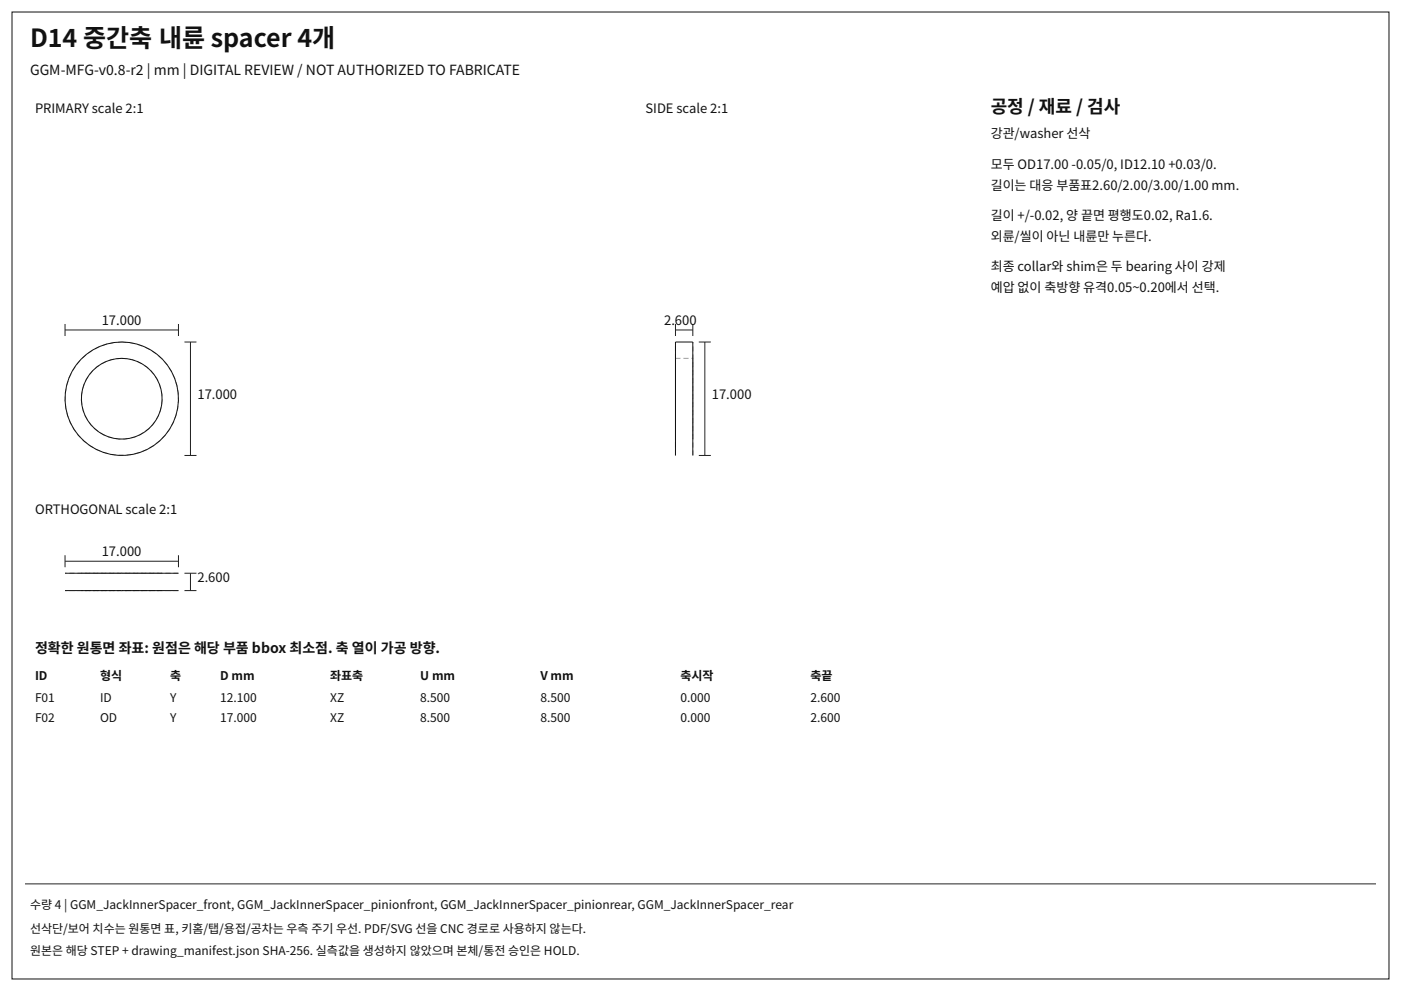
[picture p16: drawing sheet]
<svg xmlns="http://www.w3.org/2000/svg" width="420mm" height="297mm" viewBox="0 0 420 297" stroke-linecap="round" stroke-linejoin="round" font-family="sans-serif">
<defs><g id="words">
<text font-size="7.5" fill="#111" x="9" y="14.1">D14 중간축 내륜 spacer 4개</text>
<text font-size="5.4" fill="#111" x="297" y="33.9">공정 / 재료 / 검사</text>
<g font-size="4.2" fill="#111">
<text x="9" y="22.5">GGM-MFG-v0.8-r2 | mm | DIGITAL REVIEW / NOT AUTHORIZED TO FABRICATE</text>
<text x="10.5" y="195.6">정확한 원통면 좌표: 원점은 해당 부품 bbox 최소점. 축 열이 가공 방향.</text>
</g>
<g font-size="3.9" fill="#111">
<text x="10.5" y="33.9">PRIMARY scale 2:1</text>
<text x="193.5" y="33.9">SIDE scale 2:1</text>
<text x="297" y="41.4">강관/washer 선삭</text>
<text x="297" y="50.7">모두 OD17.00 -0.05/0, ID12.10 +0.03/0.</text>
<text x="297" y="57">길이는 대응 부품표2.60/2.00/3.00/1.00 mm.</text>
<text x="297" y="66">길이 +/-0.02, 양 끝면 평행도0.02, Ra1.6.</text>
<text x="297" y="72.3">외륜/씰이 아닌 내륜만 누른다.</text>
<text x="297" y="81.3">최종 collar와 shim은 두 bearing 사이 강제</text>
<text x="297" y="87.6">예압 없이 축방향 유격0.05~0.20에서 선택.</text>
<text x="30.5" y="97.4">17.000</text>
<text x="199.1" y="97.4">2.600</text>
<text x="59.2" y="119.5">17.000</text>
<text x="213.4" y="119.5">17.000</text>
<text x="10.5" y="153.9">ORTHOGONAL scale 2:1</text>
<text x="30.5" y="166.7">17.000</text>
<text x="59.2" y="174.4">2.600</text>
</g>
<g font-size="3.6" fill="#111">
<text x="10.5" y="203.7">ID</text>
<text x="30" y="203.7">형식</text>
<text x="51" y="203.7">축</text>
<text x="66" y="203.7">D mm</text>
<text x="99" y="203.7">좌표축</text>
<text x="126" y="203.7">U mm</text>
<text x="162" y="203.7">V mm</text>
<text x="204" y="203.7">축시작</text>
<text x="243" y="203.7">축끝</text>
<text x="10.5" y="210.3">F01</text>
<text x="30" y="210.3">ID</text>
<text x="51" y="210.3">Y</text>
<text x="66" y="210.3">12.100</text>
<text x="99" y="210.3">XZ</text>
<text x="126" y="210.3">8.500</text>
<text x="162" y="210.3">8.500</text>
<text x="204" y="210.3">0.000</text>
<text x="243" y="210.3">2.600</text>
<text x="10.5" y="216.3">F02</text>
<text x="30" y="216.3">OD</text>
<text x="51" y="216.3">Y</text>
<text x="66" y="216.3">17.000</text>
<text x="99" y="216.3">XZ</text>
<text x="126" y="216.3">8.500</text>
<text x="162" y="216.3">8.500</text>
<text x="204" y="216.3">0.000</text>
<text x="243" y="216.3">2.600</text>
<text x="9" y="272.4">수량 4 | GGM_JackInnerSpacer_front, GGM_JackInnerSpacer_pinionfront, GGM_JackInnerSpacer_pinionrear, GGM_JackInnerSpacer_rear</text>
<text x="9" y="279.6">선삭단/보어 치수는 원통면 표, 키홈/탭/용접/공차는 우측 주기 우선. PDF/SVG 선을 CNC 경로로 사용하지 않는다.</text>
<text x="9" y="286.2">원본은 해당 STEP + drawing_manifest.json SHA-256. 실측값을 생성하지 않았으며 본체/통전 승인은 HOLD.</text>
</g>
</g></defs>
<g fill="none" stroke="#111" stroke-width=".3">
<path d="M3.6 3.6h412.8v289.8h-412.8zM202.5 136.5v-34h5.2v34M19.5 171.8h34M19.5 177h34"/>
<circle cx="36.5" cy="119.5" r="17"/>
<circle cx="36.5" cy="119.5" r="12.1"/>
</g>
<g fill="none" stroke="#999" stroke-width=".3" stroke-dasharray="1.5 .9" stroke-linecap="butt">
<path d="M36.5 102.5a17 17 0 0 1 15.1 24.8 17 17 0 0 1-29 2 17 17 0 0 1 11.6-26.6l2.3-.2M36.5 107.4a12.1 12.1 0 0 1 10.7 17.7 12.1 12.1 0 0 1-20.6 1.4 12.1 12.1 0 0 1 8.3-19l1.6-.1M202.5 107.4v24.2M202.5 107.4h5.2M207.7 107.4v24.2M202.5 136.5v-34M202.5 131.6v-24.2M207.7 136.5v-34M207.7 131.6v-24.2M24.4 171.8h12.1M24.4 177h12.1M36.5 171.8h12.1"/>
<path d="M36.5 177h12.1M48.6 171.8h-24.2M48.6 177h-24.2M53.5 171.8h-34M53.5 177h-34"/>
</g>
<g fill="none" stroke="#222" stroke-width=".3">
<path d="M19.5 98.9h34M19.5 97.1v3.6M53.5 97.1v3.6M202.5 98.9h5.2M202.5 97.1v3.6M207.7 97.1v3.6M55.3 102.5h3.6M57.1 102.5v34M209.5 102.5h3.6M211.3 102.5v34M55.3 136.5h3.6M209.5 136.5h3.6"/>
<path d="M19.5 166.4v3.6M19.5 168.2h34M53.5 166.4v3.6M55.3 171.8h3.6M55.3 177h3.6M57.1 171.8v5.2M7.5 264.9h405"/>
</g>
<use href="#words"/>
</svg>
